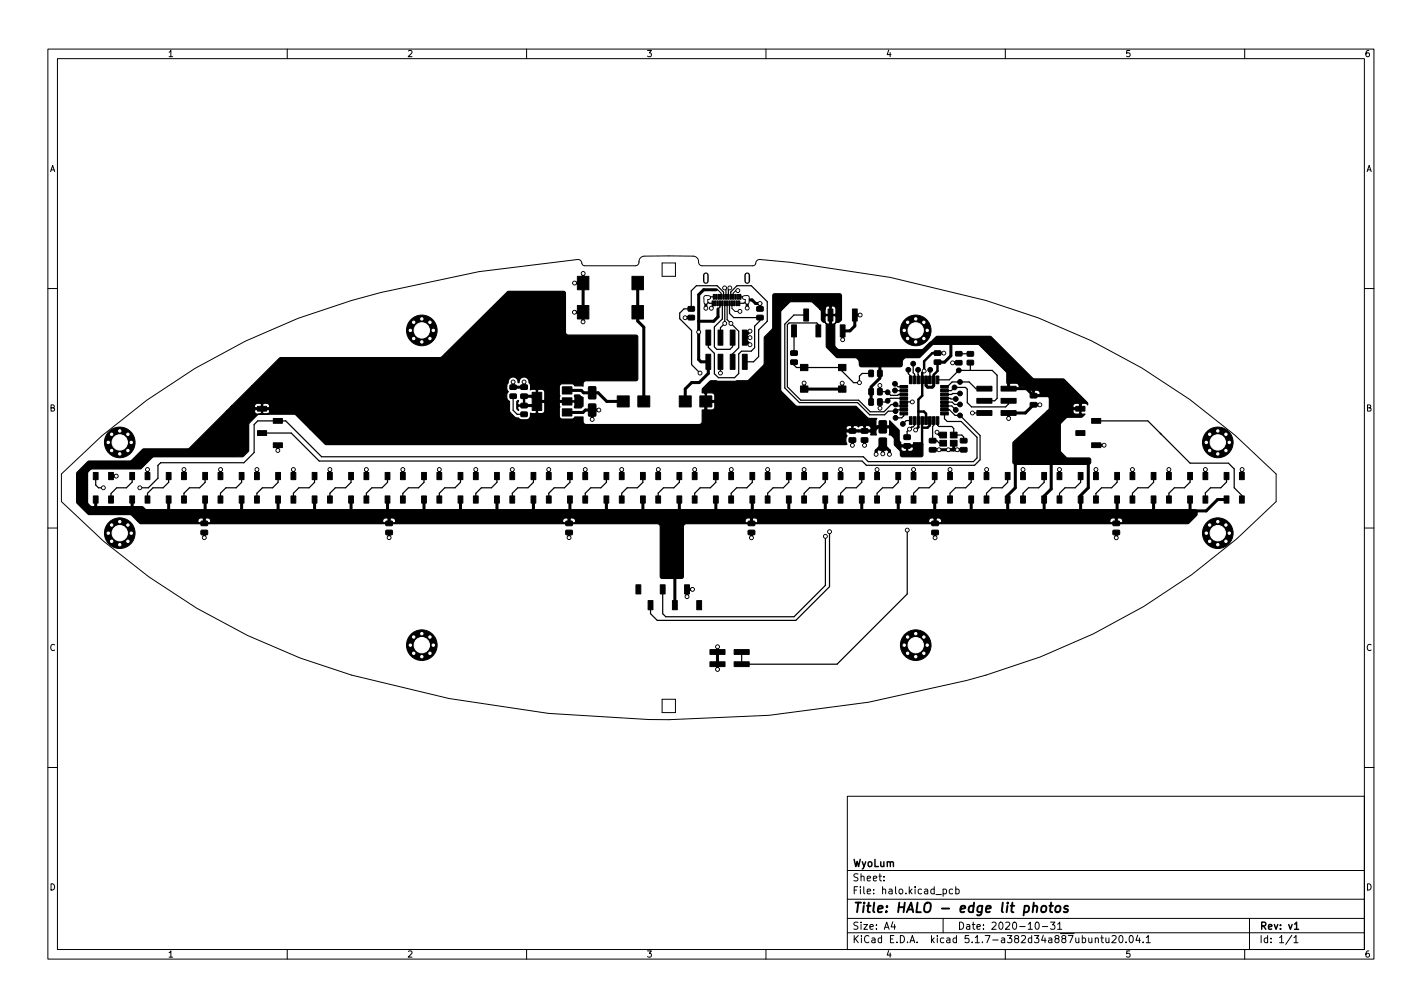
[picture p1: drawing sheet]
<svg xmlns="http://www.w3.org/2000/svg" width="297mm" height="210mm" viewBox="0 0 297 210" stroke-linecap="round" stroke-linejoin="round" font-family="sans-serif">
<defs><g id="words">
<text font-size="2.8" x="178" y="190.6">Title: HALO - edge lit photos</text>
<g font-size="2.1">
<text x="178" y="184">Sheet:</text>
<text x="178" y="181">WyoLum</text>
<text x="178" y="186.7">File: halo.kicad_pcb</text>
<text x="178" y="196.9">KiCad E.D.A. kicad 5.1.7-a382d34a887ubuntu20.04.1</text>
<text x="178" y="194.1">Size: A4</text>
<text x="200" y="194.1">Date: 2020-10-31</text>
<text x="263" y="194.1">Rev: v1</text>
<text x="263" y="196.9">Id: 1/1</text>
</g>
<g font-size="1.8">
<text x="35" y="11.9">1</text>
<text x="85" y="11.9">2</text>
<text x="135" y="11.9">3</text>
<text x="185" y="11.9">4</text>
<text x="235" y="11.9">5</text>
<text x="285" y="11.9">6</text>
<text x="10.3" y="35.9">A</text>
<text x="285.3" y="35.9">A</text>
<text x="10.3" y="85.9">B</text>
<text x="285.3" y="85.9">B</text>
<text x="10.3" y="135.9">C</text>
<text x="285.3" y="135.9">C</text>
<text x="10.3" y="185.9">D</text>
<text x="285.3" y="185.9">D</text>
<text x="35" y="199.9">1</text>
<text x="85" y="199.9">2</text>
<text x="135" y="199.9">3</text>
<text x="185" y="199.9">4</text>
<text x="235" y="199.9">5</text>
<text x="285" y="199.9">6</text>
</g>
</g></defs>
<g fill="none" stroke="#000" stroke-width=".21">
<path d="M10 10.2h277v190.1h-277zM12 12.2h273v186.1h-273zM60 10.2v2M110 10.2v2M160 10.2v2M210 10.2v2M260 10.2v2M138.3 54.9h2.8v2.8h-2.8zM10 60.2h2M149.6 60.5h.3l.7 .7v.8M152.9 63.3v1.1l.6 .6h1.1M154.1 60.7h-.4l-.6 .5v.8"/>
<path d="M285 60.2h2M10 110.2h2M285 110.2h2M138.3 146h2.8v2.8h-2.8zM139.7 150.3l21-.9 20.7-2.8 20.5-4.5a138 138 0 0 0 64.7-37.4v-5.7a137.6 137.6 0 0 0-60.6-36.3l-20-4.8-20.8-3.1-6.5-.6a1.13 1.13 0 0 0-1 1.1l-.5 .2h-10.5a.91 .91 0 0 1-.8-1.2l-.4-.6-.6-.2h-10.3a1.35 1.35 0 0 0-1.2 1.6l-.3 .3-.4 .1h-10.6a.91 .91 0 0 1-.7-1l-.7-.3-20.7 2.5-20.5 4.4a138.5 138.5 0 0 0-66.7 37.9v5.7a137.6 137.6 0 0 0 60.6 36.3l20.4 4.9 20.8 3.1 20.9 1.2 4.2 .1M10 160.2h2M177 166.3h108v32h-108zM285 160.2h2M60 198.3v2M110 198.3v2M160 198.3v2M177 194.8h108"/>
<path d="M177 191.8h108M177 187.8h108M177 181.8h108M184.6 183.8v.1M184.6 183v.1M186.5 192.5l-.4 1h1M186.9 193v1M197 191.8v3M197 185.7l.4-.1 .3 .3-.1 .7h-.6M199 185.7l-.4-.1-.3 .3 .1 .7h.6M199.6 185.7l.5-.1 .3 .3-.2 .7h-.6M199.6 185.1v1.5"/>
<path d="M210 198.3v2M216.4 192.7l.2-.2a.8 .8 0 0 1 .5 .8 .8 .8 0 0 1-.5 .7l-.2-.1-.2-.4zM217.7 193.5h1.2M219.4 192.5h1l-.5 .6 .4 .1v.7l-.2 .1-.7-.1M220.9 193l.5-.5v1.5M220.9 194h.9M228.8 196l.2-.2 .4 .1v.9M228.8 195.8v1M229.9 195.8h.6M230.1 195.3v1.3l.4 .2M231 195.8l.1 1h.3l.2-.1M231.6 195.8v1"/>
<path d="M232.3 195.5l.6-.2 .2 .5-.9 1h.9M233.9 195.4l.2-.1a.8 .8 0 0 1 .5 .8 .8 .8 0 0 1-.5 .7 1 1 0 0 1-.2-1.4zM235.2 196.7v.1M236.1 195.4l.1-.1a.8 .8 0 0 1 .5 .8 .8 .8 0 0 1-.5 .7 1 1 0 0 1-.1-1.4zM237.6 195.3l-.3 1h.9M238 195.8v1M238.8 196.7v.1M239.4 195.8l.5-.5v1.5M239.4 196.8h.9M260 198.3v2M261 191.8v6.5M269.9 195.3l-1.3 1.9"/>
<path d="M270.3 195.8l.4-.5v1.5M270.3 196.8h.8"/>
<circle cx="88.1" cy="69" r="1.72"/>
<circle cx="191.3" cy="69" r="1.72"/>
<circle cx="25" cy="92.4" r="1.72"/>
<circle cx="254.4" cy="92.4" r="1.72"/>
<circle cx="25" cy="111.3" r="1.72"/>
<circle cx="254.4" cy="111.3" r="1.72"/>
<circle cx="88.1" cy="134.7" r="1.72"/>
<circle cx="191.3" cy="134.7" r="1.72"/>
</g>
<path d="M270.4 193l.4-.5v1.5M270.4 194h.9" fill="none" stroke="#000" stroke-width=".3"/>
<path d="M215.8 189.3l.4-.2 .4 .1v1.3M217.7 189.3l.1-.1a.5 .5 0 0 1 .8 .3l-.1 .6-.2 .3a.5 .5 0 0 1-.8-.3zM219.2 189.1h.8M219.6 188.5l-.2 1.7v.2l.4 .1M220.6 189.3l.1-.1a.5 .5 0 0 1 .8 .3v.6l-.3 .3a.5 .5 0 0 1-.8-.3zM223.1 189.2a.49 .49 0 0 0-.8 .3l.1 .2 .6 .2 .1 .2-.3 .4-.6-.1" fill="none" stroke="#000" stroke-width=".4"/>
<g fill="#000" stroke="#000" stroke-width=".21">
<path d="M120.6 57.7h2.4v2.8h-2.4zM132 57.7h2.4v2.8h-2.4zM120.6 63.8h2.4v2.8h-2.4zM132 63.8h2.4v2.8h-2.4zM143.8 65.9l1.2-.1 .1 .9-1.3 .1zM143.8 64h1.2l.1 .9-1.3 .1zM147.5 68.9h1v3.2h-1zM147.5 74h1v3.1h-1zM148.7 62.8h.3v1h-.3zM149 61.5h.3v1h-.3zM149.2 62.8h.3v1h-.3zM149.5 61.5h.3v1h-.3z"/>
<path d="M149.7 62.8h.3v1h-.3zM150 61.5h.3v1h-.3zM150.2 62.8h.3v1h-.3zM150.5 61.5h.3v1h-.3zM150 68.9h1v3.2h-1zM150 74h1v3.1h-1zM150.7 62.8h.3v1h-.3zM151 61.5h.3v1h-.3zM151.2 62.8h.3v1h-.3zM151.5 61.5h.3v1h-.3zM151.7 62.8h.3v1h-.3zM152 61.5h.3v1h-.3z"/>
<path d="M152.2 62.8h.3v1h-.3zM152.5 61.5h.3v1h-.3zM152.7 62.8h.3v1h-.3zM153 61.5h.3v1h-.3zM152.5 68.9h1v3.2h-1zM152.5 74h1v3.1h-1zM153.2 62.8h.3v1h-.3zM153.5 61.5h.3v1h-.3zM153.7 62.8h.3v1h-.3zM154 61.5h.3v1h-.3zM154.2 62.8h.3v1h-.3zM154.5 61.5h.3v1h-.3z"/>
<path d="M155.1 68.9h1v3.2h-1zM155.1 74h1v3.1h-1zM158.1 64h1.2l.1 .9-1.2 .1zM158.1 65.9l1.2-.1 .1 .9-1.2 .1zM165.4 67.8h1v2.5h-1zM165.2 75.2l1.3-.1 .1 .2v.7l-.2 .1h-1.1l-.2-.2zM165.2 73.3l1.3-.1 .1 .2v.7l-.2 .1h-1.1l-.2-.2zM167.9 64.5h1v2.5h-1zM167.2 76.1h1.6v1.3h-1.6zM170.4 67.8h1v2.5h-1zM173 64.5h1v2.5h-1zM175.5 67.8h1v2.5h-1z"/>
<path d="M175.2 76.1h1.5v1.3h-1.5zM178.1 64.5h1v2.5h-1zM181.5 77.3l.9 .1v1.2h-.9zM183.4 77.3l.9 .1-.1 1.2h-.9zM195.2 73.3l1.2-.1 .2 .2-.1 .7-.2 .1h-1.1l-.1-.2zM195.2 75.2l1.2-.1 .2 .2-.1 .7-.2 .1h-1.1l-.1-.2zM199.7 75.3h1.2v.8l-1.2 .1zM199.7 73.4h1.2v.8l-1.2 .1zM202.1 73.4h1.2v.9l-1.2 .1zM202.1 75.3l1.2-.1v.9l-1.2 .1zM53.8 89.9h1.9v1h-1.9zM53.8 84.8h1.9v1h-1.9z"/>
<path d="M57.1 92.5h1.9v1h-1.9zM57.1 87.4h1.9v1h-1.9zM106.6 80.4h1.2v.8l-1.2 .1zM106.6 82.3h1.2v.8l-1.2 .1zM108.8 86.1l1.3-.1v.9l-1.2 .1zM108.8 84.2h1.3v.9l-1.2 .1zM108.8 80.4h1.3l.1 .2v.6l-.2 .1h-1.1l-.1-.2zM108.8 82.3h1.3l.1 .2v.6l-.2 .1h-1.1l-.1-.2zM111.2 81.9h2v3.8h-2zM117.5 83.1h2v1.5h-2zM117.5 80.8h2v1.5h-2zM117.5 85.4h2v1.5h-2z"/>
<path d="M123 84.4l1.2-.1 .3 .1v2.3l-.1 .2h-1.3l-.2-.1zM123 80.8l1.2-.1 .3 .1v2.3l-.1 .2h-1.3l-.2-.1zM128.9 82.7h2.5v2.3h-2.5zM133.2 82.7h2.5v2.3h-2.5zM141.9 82.7h2.5v2.3h-2.5zM146.2 82.7h2.5v2.3h-2.5zM167.2 80.6h1.6v1.3h-1.6zM175.2 80.6h1.5v1.3h-1.5zM177.4 91.4h1.2l.2 .2-.1 .6-.1 .2-1.1-.1-.2-.1zM177.4 89.5h1.2l.2 .2-.1 .6-.1 .2-1.1-.1-.2-.1zM179.9 91.4h1.3l.1 .2v.6l-.2 .2-1.1-.1-.1-.1zM179.9 89.5h1.3l.1 .2v.6l-.2 .2-1.1-.1-.1-.1z"/>
<path d="M181.5 81.2h.9v1.2h-.9zM181.5 83.3l.9 .1v1.2l-.9-.1zM183.4 81.2h.9l-.1 1.2h-.9zM183.4 83.3l.9 .1-.1 1.2-.9-.1zM183.7 91.5l1.3-.1 .2 .2v2.2l-.1 .2h-1.3l-.2-.1zM183.7 87.9l1.3-.1 .2 .2v2.2l-.1 .2h-1.3l-.2-.1zM188 80.5h1.6v.5h-1.6zM188 81.3h1.6v.5h-1.6zM188 82.1h1.6v.5h-1.6zM188 82.9h1.6v.5h-1.6zM188 83.7h1.6v.5h-1.6zM188 84.5h1.6v.5h-1.6z"/>
<path d="M188 85.3h1.6v.5h-1.6zM188 86.1h1.6v.5h-1.6zM188.9 90.8h1.2v.9l-1.2 .1zM188.9 92.7l1.2-.1v.9l-1.2 .1zM190 87h.5v1.6h-.5zM190 78.5h.5v1.6h-.5zM190.8 87h.5v1.6h-.5zM190.8 78.5h.5v1.6h-.5zM191.6 87h.5v1.6h-.5zM191.6 78.5h.5v1.6h-.5zM192.4 87h.5v1.6h-.5zM192.4 78.5h.5v1.6h-.5z"/>
<path d="M193.2 87h.5v1.6h-.5zM193.2 78.5h.5v1.6h-.5zM194 87h.5v1.6h-.5zM194 78.5h.5v1.6h-.5zM194.8 87h.5v1.6h-.5zM194.8 78.5h.5v1.6h-.5zM194.2 93.5l1.2-.1 .1 .2v.7l-.2 .1h-1.1l-.1-.2zM194.2 91.6l1.2-.1 .1 .2v.7l-.2 .1h-1.1l-.1-.2zM195.6 87h.5v1.6h-.5zM195.6 78.5h.5v1.6h-.5zM196.3 91.9h1.4v1.2h-1.4zM196.3 90.2h1.4v1.2h-1.4z"/>
<path d="M196.5 86.1h1.6v.5h-1.6zM196.5 85.3h1.6v.5h-1.6zM196.5 84.5h1.6v.5h-1.6zM196.5 83.7h1.6v.5h-1.6zM196.5 82.9h1.6v.5h-1.6zM196.5 82.1h1.6v.5h-1.6zM196.5 81.3h1.6v.5h-1.6zM196.5 80.5h1.6v.5h-1.6zM198.5 91.9h1.4v1.2h-1.4zM198.5 90.2h1.4v1.2h-1.4zM200.6 91.6l1.3-.1 .1 .2v.7l-.2 .1h-1.1l-.1-.2zM200.6 93.5l1.3-.1 .1 .2v.7l-.2 .1h-1.1l-.1-.2z"/>
<path d="M204.1 80.6h3.1v1h-3.1zM204.1 83.2h3.1v1h-3.1zM204.1 85.7h3.1v1h-3.1zM209.1 80.6h3.2v1h-3.2zM209.1 83.2h3.2v1h-3.2zM209.1 85.7h3.2v1h-3.2zM215.2 82.2l1.3-.1 .1 .2v.7l-.2 .1h-1.1l-.1-.2zM215.2 84.1l1.3-.1 .1 .2v.7l-.2 .1h-1.1l-.1-.2zM224.7 89.9h1.9v1h-1.9zM224.7 84.8h1.9v1h-1.9zM228 92.5h1.9v1h-1.9zM228 87.4h1.9v1h-1.9z"/>
<path d="M19.5 103.5h1v1.5h-1zM19.5 98.6h1v1.5h-1zM22.7 103.5h1v1.5h-1zM22.7 98.6h1v1.5h-1zM27.1 103.5h1v1.5h-1zM27.1 98.6h1v1.5h-1zM30.3 103.5h1v1.5h-1zM30.3 98.6h1v1.5h-1zM34.7 103.5h1v1.5h-1zM34.7 98.6h1v1.5h-1zM37.9 103.5h1v1.5h-1zM37.9 98.6h1v1.5h-1z"/>
<path d="M42 108.9l1.3-.1 .1 .2v.6l-.2 .2h-1.1l-.2-.2zM42 110.8l1.3-.1 .1 .2v.6l-.2 .2h-1.1l-.2-.2zM42.3 103.5h1v1.5h-1zM42.3 98.6h1v1.5h-1zM45.6 103.5h1v1.5h-1zM45.6 98.6h1v1.5h-1zM50 103.5h1v1.5h-1zM50 98.6h1v1.5h-1zM53.2 103.5h1v1.5h-1zM53.2 98.6h1v1.5h-1zM57.6 103.5h1v1.5h-1zM57.6 98.6h1v1.5h-1z"/>
<path d="M60.8 103.5h1v1.5h-1zM60.8 98.6h1v1.5h-1zM65.2 103.5h1v1.5h-1zM65.2 98.6h1v1.5h-1zM68.4 103.5h1v1.5h-1zM68.4 98.6h1v1.5h-1zM72.8 103.5h1v1.5h-1zM72.8 98.6h1v1.5h-1zM76 103.5h1v1.5h-1zM76 98.6h1v1.5h-1zM80.4 103.5h1v1.5h-1zM80.4 98.6h1v1.5h-1z"/>
<path d="M80.6 108.9l1.3-.1 .1 .2v.6l-.2 .2h-1.1l-.1-.2zM80.6 110.8l1.3-.1 .1 .2v.6l-.2 .2h-1.1l-.1-.2zM83.7 103.5h1v1.5h-1zM83.7 98.6h1v1.5h-1zM88.1 103.5h1v1.5h-1zM88.1 98.6h1v1.5h-1zM91.3 103.5h1v1.5h-1zM91.3 98.6h1v1.5h-1zM95.7 103.5h1v1.5h-1zM95.7 98.6h1v1.5h-1zM98.9 103.5h1v1.5h-1zM98.9 98.6h1v1.5h-1z"/>
<path d="M103.3 103.5h1v1.5h-1zM103.3 98.6h1v1.5h-1zM106.5 103.5h1v1.5h-1zM106.5 98.6h1v1.5h-1zM110.9 103.5h1v1.5h-1zM110.9 98.6h1v1.5h-1zM114.1 103.5h1v1.5h-1zM114.1 98.6h1v1.5h-1zM118.2 108.9l1.3-.1 .1 .2v.6l-.2 .2h-1.1l-.2-.2zM118.2 110.8l1.3-.1 .1 .2v.6l-.2 .2h-1.1l-.2-.2zM118.5 103.5h1v1.5h-1zM118.5 98.6h1v1.5h-1z"/>
<path d="M121.8 103.5h1v1.5h-1zM121.8 98.6h1v1.5h-1zM126.2 103.5h1v1.5h-1zM126.2 98.6h1v1.5h-1zM129.4 103.5h1v1.5h-1zM129.4 98.6h1v1.5h-1zM133.8 103.5h1v1.5h-1zM133.8 98.6h1v1.5h-1zM137 103.5h1v1.5h-1zM137 98.6h1v1.5h-1zM141.4 103.5h1v1.5h-1zM141.4 98.6h1v1.5h-1z"/>
<path d="M144.6 103.5h1v1.5h-1zM144.6 98.6h1v1.5h-1zM149 103.5h1v1.5h-1zM149 98.6h1v1.5h-1zM152.2 103.5h1v1.5h-1zM152.2 98.6h1v1.5h-1zM156.3 108.9l1.3-.1 .1 .2v.6l-.2 .2h-1.1l-.2-.2zM156.3 110.8l1.3-.1 .1 .2v.6l-.2 .2h-1.1l-.2-.2zM156.6 103.5h1v1.5h-1zM156.6 98.6h1v1.5h-1zM159.9 103.5h1v1.5h-1zM159.9 98.6h1v1.5h-1z"/>
<path d="M164.3 103.5h1v1.5h-1zM164.3 98.6h1v1.5h-1zM167.5 103.5h1v1.5h-1zM167.5 98.6h1v1.5h-1zM171.9 103.5h1v1.5h-1zM171.9 98.6h1v1.5h-1zM175.1 103.5h1v1.5h-1zM175.1 98.6h1v1.5h-1zM179.5 103.5h1v1.5h-1zM179.5 98.6h1v1.5h-1zM182.7 103.5h1v1.5h-1zM182.7 98.6h1v1.5h-1z"/>
<path d="M187.1 103.5h1v1.5h-1zM187.1 98.6h1v1.5h-1zM190.3 103.5h1v1.5h-1zM190.3 98.6h1v1.5h-1zM194.7 103.5h1v1.5h-1zM194.7 98.6h1v1.5h-1zM194.7 108.9l1.2-.1 .1 .2v.6l-.2 .2h-1.1l-.1-.2zM194.7 110.8l1.2-.1 .1 .2v.6l-.2 .2h-1.1l-.1-.2zM198 103.5h1v1.5h-1zM198 98.6h1v1.5h-1zM202.4 103.5h1v1.5h-1zM202.4 98.6h1v1.5h-1z"/>
<path d="M205.6 103.5h1v1.5h-1zM205.6 98.6h1v1.5h-1zM210 103.5h1v1.5h-1zM210 98.6h1v1.5h-1zM213.2 103.5h1v1.5h-1zM213.2 98.6h1v1.5h-1zM217.6 103.5h1v1.5h-1zM217.6 98.6h1v1.5h-1zM220.8 103.5h1v1.5h-1zM220.8 98.6h1v1.5h-1zM225.2 103.5h1v1.5h-1zM225.2 98.6h1v1.5h-1z"/>
<path d="M228.4 103.5h1v1.5h-1zM228.4 98.6h1v1.5h-1zM232.5 108.9l1.3-.1 .1 .2v.6l-.2 .2h-1.1l-.2-.2zM232.5 110.8l1.3-.1 .1 .2v.6l-.2 .2h-1.1l-.2-.2zM232.8 103.5h1v1.5h-1zM232.8 98.6h1v1.5h-1zM236.1 103.5h1v1.5h-1zM236.1 98.6h1v1.5h-1zM240.5 103.5h1v1.5h-1zM240.5 98.6h1v1.5h-1zM243.7 103.5h1v1.5h-1zM243.7 98.6h1v1.5h-1z"/>
<path d="M248.1 103.5h1v1.5h-1zM248.1 98.6h1v1.5h-1zM251.3 103.5h1v1.5h-1zM251.3 98.6h1v1.5h-1zM255.7 103.5h1v1.5h-1zM255.7 98.6h1v1.5h-1zM258.9 103.5h1v1.5h-1zM258.9 98.6h1v1.5h-1zM132.8 122.1h1.1v1.9h-1.1zM135.4 125.4h1v1.9h-1zM137.9 122.1h1v1.9h-1zM140.5 125.4h1v1.9h-1z"/>
<path d="M143 122.1h1v1.9h-1zM145.5 125.4h1.1v1.9h-1.1zM148.3 135.6h3.2v1h-3.2zM148.3 138.2h3.2v1h-3.2zM153.3 135.6h3.2v1h-3.2zM153.3 138.2h3.2v1h-3.2z"/>
<circle cx="120" cy="59.1" r=".4"/>
<circle cx="121.8" cy="57.1" r=".4"/>
<circle cx="85.7" cy="69" r=".4"/>
<circle cx="86.4" cy="67.3" r=".4"/>
<circle cx="86.4" cy="70.7" r=".4"/>
<circle cx="88.1" cy="69" r="3.2"/>
<circle cx="88.1" cy="71.4" r=".4"/>
<circle cx="88.1" cy="66.6" r=".4"/>
<circle cx="89.8" cy="67.3" r=".4"/>
<circle cx="89.8" cy="70.7" r=".4"/>
<circle cx="90.5" cy="69" r=".4"/>
<circle cx="107.2" cy="79.8" r=".4"/>
<circle cx="109.5" cy="79.8" r=".4"/>
<circle cx="120" cy="65.2" r=".4"/>
<circle cx="121.8" cy="67.2" r=".4"/>
<circle cx="143.1" cy="66.3" r=".4"/>
<circle cx="145.9" cy="69.3" r=".4"/>
<circle cx="146.2" cy="77.9" r=".4"/>
<circle cx="147.4" cy="64.4" r=".4"/>
<circle cx="148.6" cy="64.4" r=".4"/>
<circle cx="150.5" cy="77.9" r=".4"/>
<circle cx="151.4" cy="60.1" r=".4"/>
<circle cx="151.4" cy="67.5" r=".4"/>
<circle cx="152.5" cy="60.1" r=".4"/>
<circle cx="152.7" cy="67.5" r=".4"/>
<circle cx="154.1" cy="60.7" r=".4"/>
<circle cx="154.6" cy="65" r=".4"/>
<circle cx="156.1" cy="64.3" r=".4"/>
<circle cx="156.7" cy="70.5" r=".4"/>
<circle cx="156.7" cy="69.1" r=".4"/>
<circle cx="156.7" cy="72" r=".4"/>
<circle cx="158.7" cy="63.4" r=".4"/>
<circle cx="168" cy="80" r=".4"/>
<circle cx="176" cy="70.9" r=".4"/>
<circle cx="179.5" cy="79.9" r=".4"/>
<circle cx="179.7" cy="65.8" r=".4"/>
<circle cx="188.9" cy="69" r=".4"/>
<circle cx="189.6" cy="67.3" r=".4"/>
<circle cx="189.6" cy="70.7" r=".4"/>
<circle cx="189.7" cy="77.2" r=".5"/>
<circle cx="190.8" cy="75.9" r=".5"/>
<circle cx="191.3" cy="69" r="3.2"/>
<circle cx="191.3" cy="71.4" r=".4"/>
<circle cx="191.3" cy="66.6" r=".4"/>
<circle cx="191.8" cy="77.2" r=".5"/>
<circle cx="193" cy="67.3" r=".4"/>
<circle cx="193" cy="70.7" r=".4"/>
<circle cx="193" cy="77.5" r=".4"/>
<circle cx="193.7" cy="69" r=".4"/>
<circle cx="194.3" cy="77.2" r=".5"/>
<circle cx="197.2" cy="73.7" r=".4"/>
<circle cx="199" cy="75.8" r=".4"/>
<circle cx="200.3" cy="77.3" r=".5"/>
<circle cx="200.5" cy="79.8" r=".5"/>
<circle cx="22.6" cy="92.4" r=".4"/>
<circle cx="23.3" cy="90.7" r=".4"/>
<circle cx="23.3" cy="94.1" r=".4"/>
<circle cx="24.3" cy="99.4" r=".4"/>
<circle cx="25" cy="94.8" r=".4"/>
<circle cx="25" cy="92.4" r="3.2"/>
<circle cx="25" cy="90" r=".4"/>
<circle cx="26.7" cy="90.7" r=".4"/>
<circle cx="26.7" cy="94.1" r=".4"/>
<circle cx="27.4" cy="92.4" r=".4"/>
<circle cx="30.8" cy="98" r=".4"/>
<circle cx="38.4" cy="98" r=".4"/>
<circle cx="46.1" cy="98" r=".4"/>
<circle cx="53.7" cy="98" r=".4"/>
<circle cx="58" cy="94.1" r=".4"/>
<circle cx="61.3" cy="98" r=".4"/>
<circle cx="68.9" cy="98" r=".4"/>
<circle cx="76.5" cy="98" r=".4"/>
<circle cx="84.2" cy="98" r=".4"/>
<circle cx="91.8" cy="98" r=".4"/>
<circle cx="99.4" cy="98" r=".4"/>
<circle cx="107" cy="98" r=".4"/>
<circle cx="114.6" cy="98" r=".4"/>
<circle cx="122.3" cy="98" r=".4"/>
<circle cx="123.7" cy="87.6" r=".4"/>
<circle cx="125.1" cy="85.6" r=".4"/>
<circle cx="129.9" cy="98" r=".4"/>
<circle cx="137.5" cy="98" r=".4"/>
<circle cx="145.1" cy="98" r=".4"/>
<circle cx="152.8" cy="98" r=".4"/>
<circle cx="160.4" cy="98" r=".4"/>
<circle cx="168" cy="98" r=".4"/>
<circle cx="175.6" cy="98" r=".4"/>
<circle cx="175.9" cy="80" r=".4"/>
<circle cx="178.1" cy="93" r=".4"/>
<circle cx="180.6" cy="93" r=".4"/>
<circle cx="183" cy="94.9" r=".4"/>
<circle cx="183.2" cy="98" r=".4"/>
<circle cx="183.8" cy="80.5" r=".4"/>
<circle cx="183.8" cy="85.2" r=".4"/>
<circle cx="184.4" cy="94.8" r=".4"/>
<circle cx="185.4" cy="83.7" r=".5"/>
<circle cx="185.4" cy="81.9" r=".5"/>
<circle cx="185.8" cy="94.9" r=".4"/>
<circle cx="186.9" cy="81.5" r=".5"/>
<circle cx="186.9" cy="80.1" r=".5"/>
<circle cx="187.1" cy="84.4" r=".5"/>
<circle cx="187.1" cy="85.8" r=".5"/>
<circle cx="187.1" cy="87.2" r=".5"/>
<circle cx="188.6" cy="88.5" r=".5"/>
<circle cx="190" cy="89.6" r=".4"/>
<circle cx="190.6" cy="83.9" r=".4"/>
<circle cx="190.8" cy="98" r=".4"/>
<circle cx="191.3" cy="89.8" r=".4"/>
<circle cx="195.7" cy="90.2" r=".4"/>
<circle cx="196.1" cy="93.9" r=".4"/>
<circle cx="198.1" cy="93.9" r=".4"/>
<circle cx="198.5" cy="98" r=".4"/>
<circle cx="199.4" cy="80.9" r=".5"/>
<circle cx="199.6" cy="83.3" r=".5"/>
<circle cx="199.6" cy="85.6" r=".5"/>
<circle cx="200" cy="93.9" r=".4"/>
<circle cx="200.5" cy="86.7" r=".5"/>
<circle cx="200.5" cy="84.4" r=".5"/>
<circle cx="200.5" cy="82.2" r=".5"/>
<circle cx="203.1" cy="86.2" r=".4"/>
<circle cx="206.1" cy="98" r=".4"/>
<circle cx="210.7" cy="87.4" r=".4"/>
<circle cx="213.7" cy="98" r=".4"/>
<circle cx="217.2" cy="84.5" r=".4"/>
<circle cx="221.3" cy="98" r=".4"/>
<circle cx="228.9" cy="98" r=".4"/>
<circle cx="230.6" cy="93" r=".4"/>
<circle cx="236.6" cy="98" r=".4"/>
<circle cx="244.2" cy="98" r=".4"/>
<circle cx="251.8" cy="98" r=".4"/>
<circle cx="252" cy="92.4" r=".4"/>
<circle cx="252.7" cy="90.7" r=".4"/>
<circle cx="252.7" cy="94.1" r=".4"/>
<circle cx="254.4" cy="92.4" r="3.2"/>
<circle cx="254.4" cy="94.8" r=".4"/>
<circle cx="254.4" cy="90" r=".4"/>
<circle cx="256.1" cy="90.7" r=".4"/>
<circle cx="256.1" cy="94.1" r=".4"/>
<circle cx="256.8" cy="92.4" r=".4"/>
<circle cx="259.5" cy="98" r=".4"/>
<circle cx="21.6" cy="101.8" r=".4"/>
<circle cx="22.6" cy="111.3" r=".4"/>
<circle cx="23.3" cy="113" r=".4"/>
<circle cx="23.3" cy="109.6" r=".4"/>
<circle cx="25" cy="108.9" r=".4"/>
<circle cx="25" cy="111.3" r="3.2"/>
<circle cx="25" cy="113.7" r=".4"/>
<circle cx="26.7" cy="113" r=".4"/>
<circle cx="26.7" cy="109.6" r=".4"/>
<circle cx="27.4" cy="111.3" r=".4"/>
<circle cx="29.2" cy="101.8" r=".4"/>
<circle cx="42.7" cy="112.3" r=".4"/>
<circle cx="81.3" cy="112.3" r=".4"/>
<circle cx="118.9" cy="112.3" r=".4"/>
<circle cx="157" cy="112.3" r=".4"/>
<circle cx="172.4" cy="112" r=".4"/>
<circle cx="173.3" cy="111" r=".4"/>
<circle cx="189.5" cy="110.7" r=".4"/>
<circle cx="195.3" cy="112.3" r=".4"/>
<circle cx="233.2" cy="112.3" r=".4"/>
<circle cx="252" cy="111.3" r=".4"/>
<circle cx="252.7" cy="113" r=".4"/>
<circle cx="252.7" cy="109.6" r=".4"/>
<circle cx="254.4" cy="111.3" r="3.2"/>
<circle cx="254.4" cy="108.9" r=".4"/>
<circle cx="254.4" cy="113.7" r=".4"/>
<circle cx="256.1" cy="113" r=".4"/>
<circle cx="256.1" cy="109.6" r=".4"/>
<circle cx="256.8" cy="111.3" r=".4"/>
<circle cx="85.7" cy="134.7" r=".4"/>
<circle cx="86.4" cy="136.4" r=".4"/>
<circle cx="86.4" cy="133" r=".4"/>
<circle cx="88.1" cy="134.7" r="3.2"/>
<circle cx="88.1" cy="132.3" r=".4"/>
<circle cx="88.1" cy="137.1" r=".4"/>
<circle cx="89.8" cy="136.4" r=".4"/>
<circle cx="89.8" cy="133" r=".4"/>
<circle cx="90.5" cy="134.7" r=".4"/>
<circle cx="143.5" cy="124.6" r=".4"/>
<circle cx="144.7" cy="123.1" r=".4"/>
<circle cx="149.9" cy="139.8" r=".4"/>
<circle cx="149.9" cy="135" r=".4"/>
<circle cx="188.9" cy="134.7" r=".4"/>
<circle cx="189.6" cy="136.4" r=".4"/>
<circle cx="189.6" cy="133" r=".4"/>
<circle cx="191.3" cy="134.7" r="3.2"/>
<circle cx="191.3" cy="132.3" r=".4"/>
<circle cx="191.3" cy="137.1" r=".4"/>
<circle cx="193" cy="136.4" r=".4"/>
<circle cx="193" cy="133" r=".4"/>
<circle cx="193.7" cy="134.7" r=".4"/>
</g>
<path d="M148 62.1h-.6v1M155.5 62.1h.6v1" fill="none" stroke="#000" stroke-width="1"/>
<path d="M147.4 57.5v1.2M156.1 57.5v1.2" fill="none" stroke="#000" stroke-width="1.2"/>
<g fill="none" stroke="#000" stroke-width=".63">
<path d="M120 59.1h.1M120 59.1h1.8M121.8 57.1v10.1M121.8 57.1h.1M133.2 59.1v7.9l1.3 1.3v15.5M107.2 79.8v1h2.3M109.5 79.8v1M120 65.2h.1M120 65.2h1.8M144.4 66.3h-1.3M147.4 62.6v1.8M149.6 60.5h-2.6l-1.1 1v13.6l.5 .4h1.6v2.5l-2 1.9h-1.5l-1.4 1.3v2.6"/>
<path d="M150 64.5v1.7l-.9 .9h-3.2M155.6 70.5h1.1M156.1 64.3v-1.7h1l.7 .8h.9v1.1M156.1 64.3h.1M156.7 70.5h.1M156.7 69.1l-1.1 1.1v.7l1.1 1.1M168 80v1.2h7.9v-1.2M173.5 65.8v6.6l1.4 1.4h17.7l2.1-2.2h9.8l6.2 6.3v3.2h3.7l1.5 1.5M179.7 65.8h-1.1v2.3l-1.1 1h-1.5v1.8M179.7 65.8h.1M183.8 73.8v5.2l-1.8 1.8v3.1M183.8 73.8h.1"/>
<path d="M193.4 79.3v1.2l.4 .3h.9l.3-.3v-1.2M193.4 79.3h.1M198.6 71.6v2.7l-1.3 1.3h-1.5M200.3 75.7l-1.3 .1M23.2 99.4h1.1M30.8 98v1.4M30.8 98h.1M38.4 98v1.4M38.4 98h.1M46.1 98l-.1 1.4M53.7 98v1.4M53.7 98h.1"/>
<path d="M58 94v.1M58 93v1M61.3 98v1.4M61.3 98h.1M68.9 98v1.4M68.9 98h.1M76.5 98v1.4M76.5 98h.1M84.1 98v1.4M84.2 98h-.1M91.8 98v1.4M91.8 98h.1"/>
<path d="M99.4 98v1.4M99.4 98h.1M107 98v1.4M107 98h.1M109.5 80.8h.1M109.5 82.7h1.6l1.1 1.1M112.2 83.8h6.3M112.2 83.8l-.9 .9h-1.8M112.3 89.1h.1M114.6 98v1.4M114.6 98h.1M118.5 81.5h2.9l.5 .5h3l1.8 1.8h3.5"/>
<path d="M122.2 98v1.4M122.3 98h-.1M123.7 85.6v2M125.1 85.6h.1M125.1 85.6h-2.8l-.5 .5h-3.3M129.9 98v1.4M129.9 98h.1M137.5 98v1.4M145.1 98v1.4M145.1 98h.1M152.8 98l-.1 1.4M160.3 98v1.4"/>
<path d="M160.4 98h-.1M168 98v1.4M168 98h.1M175.6 98v1.4M175.6 98h.1M175.9 80h.1M178.1 91.9v1.1M180.6 91.9v1.1M183.2 98v1.4M183.2 98h.1M184.4 92.7v2.1M184.4 92.7l1.4 1.4v.8"/>
<path d="M184.4 92.7l-1.4 1.4v.8M190.7 93.1h-2.7l-.8-.8v-2.2l-1-1h-2.8l-.9 .9h-14.6l-6.2-6.2h-14.3v5l-.3 .3h-43.6l-3.8-3.8h-47.1l-1.8 1.8v6l-2 2h-19.7l-1.6 1.7h-9.1l-1.3 1.2v7l1.7 1.7h233.2l2.3-2.4h1.9M190.8 98v1.4M190.8 98h.1M194.8 93.9h6.5M195.7 90.2l.6 .6h.7M198.4 98v1.4M198.5 98h-.1M199.2 93.9h.1M199.2 92.5v1.4M206.1 98v1.4M213.7 98v1.4"/>
<path d="M213.7 98h.1M215.8 82.6h8.7l1.2 1.2v1.5h-3.3l-2.8 2.8v14l-1.5 1.5v3.1M217.2 84.5h-1.3l-1.7 1.7h-3.5v1.2M221.3 98v1.4M221.3 98h.1M228.9 98v1.4M228.9 98h.1M229 93h1.6M236.5 98v1.4M236.6 98h-.1M244.2 98v1.4M244.2 98h.1"/>
<path d="M251.8 98v1.4M251.8 98h.1M259.5 98l-.1 1.4M20 104.3v2.2l-.2 .2M27.6 104.3v2.4M35.2 104.3v2.4M42.7 111.2v1.1M42.9 104.3l-.2 5M50.5 106.7h.1M50.5 104.3v2.4M58.1 106.7h.1M58.1 104.3v2.4"/>
<path d="M65.7 106.7h.1M65.7 104.3v2.4M73.3 104.3v2.4M73.3 106.7h.1M81 104.3v2.3l.3 .4v2.3M81.3 111.2v1.1M88.6 104.3v2.4M96.2 104.3v2.4M103.8 104.3v2.4M111.4 104.3l.1 2.4M118.9 111.2v1.1M119.1 104.3l-.2 5"/>
<path d="M126.7 106.7h.1M126.7 104.3v2.4M134.3 106.7h.1M134.3 104.3v2.4M139.7 106.7v5.8l1.3 1.3v12.6M141.9 104.3v2.4M149.5 104.3l.1 2.4M157 111.2v1.1M157.2 104.3l-.2 5M164.8 104.3v2.4M172.4 104.3v2.4M180 104.3v2.4"/>
<path d="M187.6 104.3l.1 2.4M195.3 104.3v5M195.3 111.2v1.1M202.9 104.3v2.4M210.4 106.7l.1-3.3 1.6-1.6v-5h15.2v5l-1.6 1.6 .1 3.3M218.1 106.7h.1M233.2 111.2v1.1M233.4 104.3l-.2 5M241 104.3l-.1 2.4M248.6 104.3v2.4M144.7 123.1h-1.2v1.5M149.9 135.1v4.7"/>
<path d="M149.9 139.8h.1M149.9 135v.1"/>
</g>
<circle cx="158.7" cy="63.4" r=".32" fill="#000"/>
<g fill="none" stroke="#000" stroke-width=".25">
<path d="M147.4 64.4h.1M147.4 62.6l.7 .7h.8v.8l-.3 .3M149.1 62h-1.2l-.2 .1M150.4 63.3v.8l-.4 .4M150.5 75.5v2.4M150.9 63.3v3.3l-1.7 1.7v4.1l.5 .5h2.8l.5-.5v-1.9M151.1 62v-1l-1.3-1.3h-4.3l-1.1 1v3.8h-1.5l-.9 .9v1.1l2.5 2.5v7.1l1.7 1.8M151.4 60.1l.2 .3v1.6M151.4 63.3v4.2l-.9 .9v2.1M151.9 63.3v3.4l2.4 2.5v3.4l-1.3 1.3v1.6M152.4 63.3v2.1l.9 .9h5.4v.7l-1.1 1.1v4.5l-.7 .7h-2l-.6 .6v4.1l-.9 .9h-3.3l-.9-.9v-4.2l-1.2-1.3v-2M152.5 60.1l-.4 .3v1.6"/>
<path d="M152.6 62v-1l1.3-1.3h3l3.4 3.3v4.1l-1.8 1.8v5.6l-1.1 1h-1.8M154.6 62h1l.2 .1M156.1 62.6l-.7 .7h-1M165.9 75.6v.6l.5 .5h9.5v.8l2.4 2.4h1.2M165.9 69.1v4.6M168.4 65.8h-2.6l-1.9 1.9v13.3l3.1 3.1h12.1l2.6 2.5h3.1l.7-.8h1.6l.3-.2h1.4M170.9 69.1v-1.3l-.3-.4h-5.8l-.3 .4v13l2.8 2.8h12.1l2.4 2.4h2.9l1.5-1.6h.9l.3 .4h1.4M179.5 79.9h.1M182 78h-1.9l-.6 .5v1.4M189.7 77.2v.8l.5 .5v.8M190.8 75.9v1.9l.2 .3v1.2M191.8 77.2v2.1"/>
<path d="M194.3 77.2l-.1 2.1M195.8 79.3h2.5l2-2h7l1 1.1v4.8l-.5 .5h-2.2M200.3 73.9h2.4M202.7 75.7v1.6M20 99.4v1.9l.6 .5h1M27.6 99.4v1.3l-1.2 1.1h-2l-1.2 1.2v1.3M27.9 99.7l-.3 .2M35.2 99.4v1.3l-1.1 1.1h-2.1l-1.2 1.2v1.3M42.9 99.4v1.3l-1.2 1.1h-2.1l-1.2 1.2v1.3M50.5 99.4v1.3l-1.2 1.1h-2.1l-1.2 1.2v1.3M58.1 99.4v1.3l-1.2 1.1h-2.1l-1.1 1.2v1.3M65.7 99.4v1.3l-1.1 1.1h-2.2l-1.1 1.2v1.3"/>
<path d="M73.3 99.4v1.3l-1.1 1.1h-2.1l-1.2 1.2v1.3M81 99.4v1.3l-1.2 1.1h-2.1l-1.2 1.2v1.3M88.6 99.4v1.3l-1.2 1.1h-2.1l-1.2 1.2v1.3M96.2 99.4v1.3l-1.2 1.1h-2.1l-1.1 1.2v1.3M103.8 99.4v1.3l-1.1 1.1h-2.1l-1.2 1.2v1.3M107.2 82.7v3l.8 .8h1.5M111.4 99.4v1.3l-1.1 1.1h-2.1l-1.2 1.2v1.3M119.1 99.4v1.3l-1.2 1.1h-2.1l-1.2 1.2v1.3M126.7 99.4v1.3l-1.2 1.1h-2.1l-1.2 1.2v1.3M134.3 99.4v1.3l-1.2 1.1h-2.1l-1.1 1.2v1.3M141.9 99.4v1.3l-1.1 1.1h-2.2l-1.1 1.2v1.3M149.5 99.4v1.3l-1.1 1.1h-2.1l-1.2 1.2v1.3"/>
<path d="M157.2 99.4v1.3l-1.2 1.1h-2.1l-1.2 1.2v1.3M164.8 99.4v1.3l-1.2 1.1h-2.1l-1.2 1.2v1.3M172.4 99.4v1.3l-1.2 1.1h-2.1l-1.1 1.2v1.3M180 99.4v1.3l-1.1 1.1h-2.2l-1.1 1.2v1.3M183.8 80.5v1.3h1.5l.8 .7 2.7-.1M183.8 80.5h.1M186.9 80.1l.7 .7h1.2M186.9 81.5l1.9 .1M187.6 99.4v1.3l-1.1 1.1h-2.1l-1.2 1.2v1.3M188.8 83.2h-2.9l-.7 .7h-1.4v1.3M188.8 86.4v.4l-.4 .4h-1.3M188.8 83.9h1.8"/>
<path d="M190.2 87.8h-.9l-.7 .7M190.6 83.9h.1M191 87.8v1l-.3 .3h-.3l-.9 1v1.2M195 87.8v1l-.2 .2v3h.9l.5 .5h.8M195.3 99.4v1.3l-1.2 1.1h-2.1l-1.2 1.2v1.3M195.8 87.8v1l.3 .2h2.7l.4 .5v1.3h1.7l.4 .4v.8M197.3 80.8h.6l1-1h3.5l1.4 1.3h1.8M197.3 81.6h1.4l.7-.7h2.3l.4 .4v2.8l.8 .9h7.2l.6-.7v-.6M197.3 85.6h1l1.2 1.1h1l4.2 4.2v5.1l-1.1 1.1h-22.6l-.9-.8h-113.4l-5.9-5.9h-6.1M197.3 84.8h1.5l.8 .8M197.3 84h1.6l.5 .4h1.1M197.3 83.2l2.3 .1"/>
<path d="M197.3 86.4v1l.6 .6h2.9l3.3 3.3v4.3l-.8 .8h-21.9l-1.1-1h-113.1l-7.5-7.5h-5.9l-.7 .7v5.9l-2.1 2.1h-17.4l-.6 .6v2.6l-2 2h-1.8M200.5 82.2l-3.2 .2M202.9 99.4v1.3l-1.2 1.1h-2.1l-1.2 1.2v1.3M203.1 86.2h2.5M210.5 99.4v1.3l-1.2 1.1h-2.1l-1.1 1.2v1.3M218.1 99.4v1.3l-1.1 1.1h-2.2l-1.1 1.2v1.3M225.7 99.4v1.3l-1.1 1.1h-2.1l-1.2 1.2v1.3M229 87.9h10.8l8.8 8.8h8l1.2 1.2v3.9l1.6 1.6v.9M233.4 99.4v1.3l-1.2 1.1h-2.1l-1.2 1.2v1.3M241 99.4v1.3l-1.2 1.1h-2.1l-1.2 1.2v1.3M248.6 99.4v1.3l-1.2 1.1h-2.1l-1.1 1.2v1.3M256.2 99.4v1.3l-1.2 1.1h-2.1l-1.1 1.1v1.4"/>
<path d="M172.4 112v10.2l-6.5 6.6h-26.8l-.7-.7v-5M173.3 111v11.5l-7.1 7h-28.9l-1.4-1.4v-1.7M189.5 110.7v13.3l-14.6 14.7h-20.8M154.9 136.1v2.6"/>
</g>
<path d="M195.8 75.6v1.9l-.8 .8v1M197.1 73.7h-2.3l-1.8 1.7v2.1l-.4 .4v4.7l-.8 .8v5.8l-.5 .6M197.1 73.7h.1M191.8 85.9h1.2l.4 .5v1.4M192.6 87.8v5l-.3 .3h-1.6M194.2 87.8v1l-.5 .5h-1.1" fill="none" stroke="#000" stroke-width=".51"/>
<path d="M16.1 98.6l2.4-2.3 8.8-.1 2.7-2.5h9.3l8-7.9h5.9a.64 .64 0 0 0 .6 .7h.7l.1-.2v-.8h.3v.8l.1 .2h.8a.61 .61 0 0 0 .4-1h-2.9l-.1 .3h-5.9l1-1h4.9l.1 .4h1.3v-.8h.3v.8h1.3l.1-.1a.68 .68 0 0 0-.6-.9h-.7l-.1 .2-.4-.2h-.8l-.4 .2-.1 .4h-4.9l4.2-4.2h53.3l.1 .7 .3 .5a1.35 1.35 0 0 0-.2 1.7l.4 .3v1.9l.2 .5 1.1 1 .6 .1 .6 .3h1.2a1.06 1.06 0 0 0 .7-1.4l1.1 .1 .1-.1v-2.3h.3v2.3l.2 .1 .7 .1a.64 .64 0 0 0 .6-.7v-1.6l-.2-.2h-1.6v-2.5h.3v2.3h1.3l.2-.2-.1-1.9-.5-.3h-.7l-.2 .1-1.1-.1-.4 .1v-1l-.3-.5a1.04 1.04 0 0 0-1-1.2 1.04 1.04 0 0 0-1.1 1.2h-.2a1.07 1.07 0 0 0-1.1-1.2 1.07 1.07 0 0 0-1 1.3l-.3 .6h-53.3l6-5.9 33.5-.1 14.1-13.7 11.6-.1 .3 .1 .1 .3v8.1l.3 .6 14.4 .1 .3 .1 .1 .3v8.7l-.1 .3-.3 .1h-10.5l-.4 .3-.1 .8h-1.7l-.5-.5-2.4 .1-.4 .4v1.7l.2 .4-.2 .8 .2 .2h2.9l.2-.2-.1-.8 .1-.2h.9l.8 .5v1.8l-.4 .4h-1.3l-.1-.2 .1-.9-.2-.2h-2.9l-.2 .2 .2 .9-.2 .4v1.5a.64 .64 0 0 0 .7 .6h2.1l.5-.4h1.7v1.1l.3 .3 .3 .1h23.8l.5-.4v-2.6h.5l.1-.2v-1.5h.3v1.5l.1 .2h1.2l.4-.5v-1l-.1-.2h-1.9v-1.7h.3v1.5h1.6l.1-.2v-.8a.64 .64 0 0 0-.6-.7h-1l-.1 .2-.9-.2v-.8l1.7-1.7 5 .1 .5-.1h2.3l3.3-3.3 .2-5.7 1.7-2v-6.8l.3-.4h13.7l.3 .1 .1 .3-.1 5.1-.5 .5-.6 .1-.2 .4v4.4l.8 .8h17.3l.4-.2 1.3-1.3a.33 .33 0 0 1 .6 .1l-.1 .5-2.6 2.5-3.1 .2-.5 .4v1.1l-.3 .3h-8.4l-.2-.3-.2-1-.5-.6h-4l-2.3-2.2-.1-5 .5 .2 .4-.2v-1.6h.2v1.6a.61 .61 0 0 0 .7 .1 .61 .61 0 0 0 .3-.6v-.9l-.1-.2h-2l-.2 .2 .2 1.3-.5-.1-.4-.5v-1.8l-.4-.5h1.1v1l.2 .1h.9v-1.6h.2v1.6h.9l.1-.1v-1a.61 .61 0 0 0-.3-.5 .61 .61 0 0 0-.7 0l-.4-.1a.68 .68 0 0 0-.9 .6h-1.1l-1.7-1.5h-4.2l-.4 .2-1.8 1.7v16.7l3.3 3.2h12.4l2.4 2.4 2 .2-.2 .4v1l.1 .2h2.6l.1-.2v-1l2 2 .1 2.3a.47 .47 0 0 1 .2 .7l.2 .2h2.4l.1-.2v-.3h1.6l.3 .1 .1 2.4-.2 .3-4.2 .1-.3-.3-.1-1-.5-.5h.6l.3 .6 .8 .1 .2-.2v-.9h.2v.9a.73 .73 0 0 0 1.2-.4v-.3l-.1-.2h-2.4l-.2 .4a1.39 1.39 0 0 1-1.3-.8l-.1-1.3-.5-.6-.5-.1 .1-1.4-.1-.1h-2.6l-.1 .1 .1 1.4h-1.2l.1-.5-.2-.2h-4.9l-.2 .4 .3 .5-.2 .1a1.59 1.59 0 0 0 .1 1.6l-.3 .1h-108.4l-.3-.1-3.3-3.2h112.1l.2 .3h1v-.8h.3v.8h2.3v-.8h.2v.8h1.1l.2-.1a.68 .68 0 0 0-.7-.9h-.4l-.2 .2-1-.1-.4 .2-.4-.2-1 .1a.76 .76 0 0 0-1.2 .2v.3h-112.1l-3-3h-7.4l-.5 .2-1.7 1.8-.1 5.6-1.1 1.2-18.6 .1-.4 .2-2.4 2.3h-10.3l-.6 .5-.2 .5v5.9l.5 .8 .4 .2h10.4l1.1 .6h219l.3 .3v.8l-1.7 1.7-.2 .1h-104.7l-.5 .2-.2 .5v10.4l-.1 .3-.2 .1h-4.1l-.3-.2-.1-10.6-.2-.5-.4-.2h-107.9l-.7-.5h12.6l.2 .4h1v-.9h.3v.9h1.1l.1-.4h35.9l.2 .4h1.1v-.9h.2v.9h1.1l.1-.4h34.9l.2 .4h1v-.9h.3v.9h1.1l.1-.4h35.4l.2 .4h1v-.9h.3v.9h1.1l.1-.4h35.7l.1 .4h1.1v-.9h.3v.9h1l.2-.4h35.1l.2 .4h1v-.9h.3v.9h1.1l.1-.2a.68 .68 0 0 0-.6-.9h-.4l-.2 .2-.4-.2-.7 .1-.3 .2-.1 .4h-35.1a.64 .64 0 0 0-.6-.7h-.5l-.1 .2-.5-.2-.6 .1-.3 .2-.1 .4h-35.7a.64 .64 0 0 0-.6-.7h-.4l-.2 .2-.4-.2-.7 .1-.3 .2-.1 .4h-35.4a.64 .64 0 0 0-.6-.7h-.4l-.2 .2-.4-.2-.7 .1-.3 .2-.1 .4h-34.9a.64 .64 0 0 0-.6-.7h-.4l-.2 .2-.4-.2-.7 .1-.3 .2-.1 .4h-35.9a.64 .64 0 0 0-.6-.7h-.4l-.2 .2-.4-.2-.7 .1-.3 .2-.1 .4h-12.6l-1.5-1.3-8.7-.1-2.5-2.5v-6zM194.6 71.2l1.2-1h11.1l8.9 8.8 6.4 .2 5 4.9v.5l-.4-.4h-.8l-.2 .2v1.9l.2 .2h.6l-.5 .5-.3 .1h-2.9l-1.3 1.3-.1 5.6 .2 .5 1.2 1.1 4.7 .1 .2 .3-.1 .8-.3 .1-15.6-.1-.2-.3v-4.2l7.1-6.5h5.4a.64 .64 0 0 0 .6 .7h.7l.2-.2v-.8h-1.3l-.2 .3h-5.4l.4-.4 .1-.6h4.9l.2 .4h1.3v-.8l-.2-.2h-.7a.64 .64 0 0 0-.6 .6h-4.9v-1.5l-.2-.5-.4-.1h-2.6l-.2-.2v-.9h.2v.9h1.1a.61 .61 0 0 0 .1-.7 .61 .61 0 0 0-.6-.3h-.4l-.2 .1-.4-.1-.8 .1-.8-.8h-1.1a.65 .65 0 0 0-.6-.8h-1.3l-.2 .2v.6l-.2-.1v-.5l-.3-.2-.1-2.4-5.6-5.6-9.7-.1a.38 .38 0 0 1-.3-.3 .38 .38 0 0 1 0-.4zM107.9 83.8l.3-.2 .1 .1-.2 .5 .2 .4h1v-2h.3v2.2h-1.3l-.2 .4 .2 .5-.4-.3z" fill="#000" stroke="#000" stroke-width=".25"/>
<g fill="#fff" stroke="#fff" stroke-width=".21">
<circle cx="123.7" cy="87.6" r=".2"/>
<circle cx="125.1" cy="85.6" r=".2"/>
<circle cx="193" cy="77.5" r=".2"/>
<circle cx="30.8" cy="98" r=".2"/>
<circle cx="38.4" cy="98" r=".2"/>
<circle cx="46.1" cy="98" r=".2"/>
<circle cx="53.7" cy="98" r=".2"/>
<circle cx="61.3" cy="98" r=".2"/>
<circle cx="68.9" cy="98" r=".2"/>
<circle cx="76.5" cy="98" r=".2"/>
<circle cx="84.2" cy="98" r=".2"/>
<circle cx="91.8" cy="98" r=".2"/>
<circle cx="99.4" cy="98" r=".2"/>
<circle cx="107" cy="98" r=".2"/>
<circle cx="114.6" cy="98" r=".2"/>
<circle cx="122.3" cy="98" r=".2"/>
<circle cx="129.9" cy="98" r=".2"/>
<circle cx="137.5" cy="98" r=".2"/>
<circle cx="145.1" cy="98" r=".2"/>
<circle cx="152.8" cy="98" r=".2"/>
<circle cx="160.4" cy="98" r=".2"/>
<circle cx="168" cy="98" r=".2"/>
<circle cx="175.6" cy="98" r=".2"/>
<circle cx="183.2" cy="98" r=".2"/>
<circle cx="190.8" cy="98" r=".2"/>
<circle cx="198.5" cy="98" r=".2"/>
<circle cx="206.1" cy="98" r=".2"/>
<circle cx="213.7" cy="98" r=".2"/>
<circle cx="221.3" cy="98" r=".2"/>
<circle cx="228.9" cy="98" r=".2"/>
<circle cx="236.6" cy="98" r=".2"/>
<circle cx="244.2" cy="98" r=".2"/>
<circle cx="251.8" cy="98" r=".2"/>
<circle cx="230.6" cy="93" r=".2"/>
<circle cx="210.7" cy="87.4" r=".2"/>
<circle cx="184.4" cy="94.8" r=".2"/>
<circle cx="158.7" cy="63.4" r=".2"/>
<circle cx="191.3" cy="89.8" r=".2"/>
<circle cx="199" cy="75.8" r=".2"/>
<circle cx="176" cy="70.9" r=".2"/>
<circle cx="179.7" cy="65.8" r=".2"/>
<circle cx="58" cy="94.1" r=".2"/>
<circle cx="183" cy="94.9" r=".2"/>
<circle cx="185.8" cy="94.9" r=".2"/>
<circle cx="259.5" cy="98" r=".2"/>
<circle cx="24.3" cy="99.4" r=".2"/>
<circle cx="143.1" cy="66.3" r=".2"/>
<circle cx="120" cy="59.1" r=".2"/>
<circle cx="120" cy="65.2" r=".2"/>
<circle cx="121.8" cy="57.1" r=".2"/>
<circle cx="121.8" cy="67.2" r=".2"/>
<circle cx="156.7" cy="70.5" r=".2"/>
<circle cx="149.9" cy="139.8" r=".2"/>
<circle cx="149.9" cy="135" r=".2"/>
<circle cx="143.5" cy="124.6" r=".2"/>
<circle cx="144.7" cy="123.1" r=".2"/>
<circle cx="147.4" cy="64.4" r=".2"/>
<circle cx="156.7" cy="69.1" r=".2"/>
<circle cx="156.7" cy="72" r=".2"/>
<circle cx="156.1" cy="64.3" r=".2"/>
<circle cx="148.6" cy="64.4" r=".2"/>
<circle cx="196.1" cy="93.9" r=".2"/>
<circle cx="200" cy="93.9" r=".2"/>
<circle cx="198.1" cy="93.9" r=".2"/>
<circle cx="195.7" cy="90.2" r=".2"/>
<circle cx="168" cy="80" r=".2"/>
<circle cx="175.9" cy="80" r=".2"/>
<circle cx="180.6" cy="93" r=".2"/>
<circle cx="178.1" cy="93" r=".2"/>
<circle cx="197.2" cy="73.7" r=".2"/>
<circle cx="107.2" cy="79.8" r=".2"/>
<circle cx="109.5" cy="79.8" r=".2"/>
<circle cx="217.2" cy="84.5" r=".2"/>
<circle cx="42.7" cy="112.3" r=".2"/>
<circle cx="81.3" cy="112.3" r=".2"/>
<circle cx="118.9" cy="112.3" r=".2"/>
<circle cx="157" cy="112.3" r=".2"/>
<circle cx="195.3" cy="112.3" r=".2"/>
<circle cx="233.2" cy="112.3" r=".2"/>
<circle cx="190.6" cy="83.9" r=".2"/>
<circle cx="203.1" cy="86.2" r=".2"/>
<circle cx="179.5" cy="79.9" r=".2"/>
<circle cx="154.6" cy="65" r=".2"/>
<circle cx="145.9" cy="69.3" r=".2"/>
<circle cx="154.1" cy="60.7" r=".2"/>
<circle cx="152.7" cy="67.5" r=".2"/>
<circle cx="151.4" cy="60.1" r=".2"/>
<circle cx="151.4" cy="67.5" r=".2"/>
<circle cx="152.5" cy="60.1" r=".2"/>
<circle cx="150.5" cy="77.9" r=".2"/>
<circle cx="146.2" cy="77.9" r=".2"/>
<circle cx="183.8" cy="80.5" r=".2"/>
<circle cx="172.4" cy="112" r=".2"/>
<circle cx="183.8" cy="85.2" r=".2"/>
<circle cx="173.3" cy="111" r=".2"/>
<circle cx="29.2" cy="101.8" r=".2"/>
<circle cx="21.6" cy="101.8" r=".2"/>
<circle cx="190" cy="89.6" r=".2"/>
<circle cx="189.5" cy="110.7" r=".2"/>
<circle cx="148.4" cy="61.3" r=".25"/>
<circle cx="155.2" cy="61.3" r=".25"/>
<circle cx="127.5" cy="59.1" r=".8"/>
<circle cx="127.5" cy="63.6" r=".9"/>
<circle cx="134.6" cy="141.2" r="1.59"/>
<circle cx="144.8" cy="141.2" r="1.59"/>
<circle cx="25" cy="92.4" r="1.6"/>
<circle cx="27.4" cy="92.4" r=".25"/>
<circle cx="26.7" cy="94.1" r=".25"/>
<circle cx="25" cy="94.8" r=".25"/>
<circle cx="23.3" cy="94.1" r=".25"/>
<circle cx="22.6" cy="92.4" r=".25"/>
<circle cx="23.3" cy="90.7" r=".25"/>
<circle cx="25" cy="90" r=".25"/>
<circle cx="26.7" cy="90.7" r=".25"/>
<circle cx="88.1" cy="69" r="1.6"/>
<circle cx="90.5" cy="69" r=".25"/>
<circle cx="89.8" cy="70.7" r=".25"/>
<circle cx="88.1" cy="71.4" r=".25"/>
<circle cx="86.4" cy="70.7" r=".25"/>
<circle cx="85.7" cy="69" r=".25"/>
<circle cx="86.4" cy="67.3" r=".25"/>
<circle cx="88.1" cy="66.6" r=".25"/>
<circle cx="89.8" cy="67.3" r=".25"/>
<circle cx="191.3" cy="69" r="1.6"/>
<circle cx="193.7" cy="69" r=".25"/>
<circle cx="193" cy="70.7" r=".25"/>
<circle cx="191.3" cy="71.4" r=".25"/>
<circle cx="189.6" cy="70.7" r=".25"/>
<circle cx="188.9" cy="69" r=".25"/>
<circle cx="189.6" cy="67.3" r=".25"/>
<circle cx="191.3" cy="66.6" r=".25"/>
<circle cx="193" cy="67.3" r=".25"/>
<circle cx="254.4" cy="92.4" r="1.6"/>
<circle cx="256.8" cy="92.4" r=".25"/>
<circle cx="256.1" cy="94.1" r=".25"/>
<circle cx="254.4" cy="94.8" r=".25"/>
<circle cx="252.7" cy="94.1" r=".25"/>
<circle cx="252" cy="92.4" r=".25"/>
<circle cx="252.7" cy="90.7" r=".25"/>
<circle cx="254.4" cy="90" r=".25"/>
<circle cx="256.1" cy="90.7" r=".25"/>
<circle cx="254.4" cy="111.3" r="1.6"/>
<circle cx="256.8" cy="111.3" r=".25"/>
<circle cx="256.1" cy="113" r=".25"/>
<circle cx="254.4" cy="113.7" r=".25"/>
<circle cx="252.7" cy="113" r=".25"/>
<circle cx="252" cy="111.3" r=".25"/>
<circle cx="252.7" cy="109.6" r=".25"/>
<circle cx="254.4" cy="108.9" r=".25"/>
<circle cx="256.1" cy="109.6" r=".25"/>
<circle cx="191.3" cy="134.7" r="1.6"/>
<circle cx="193.7" cy="134.7" r=".25"/>
<circle cx="193" cy="136.4" r=".25"/>
<circle cx="191.3" cy="137.1" r=".25"/>
<circle cx="189.6" cy="136.4" r=".25"/>
<circle cx="188.9" cy="134.7" r=".25"/>
<circle cx="189.6" cy="133" r=".25"/>
<circle cx="191.3" cy="132.3" r=".25"/>
<circle cx="193" cy="133" r=".25"/>
<circle cx="88.1" cy="134.7" r="1.6"/>
<circle cx="90.5" cy="134.7" r=".25"/>
<circle cx="89.8" cy="136.4" r=".25"/>
<circle cx="88.1" cy="137.1" r=".25"/>
<circle cx="86.4" cy="136.4" r=".25"/>
<circle cx="85.7" cy="134.7" r=".25"/>
<circle cx="86.4" cy="133" r=".25"/>
<circle cx="88.1" cy="132.3" r=".25"/>
<circle cx="89.8" cy="133" r=".25"/>
<circle cx="25" cy="111.3" r="1.6"/>
<circle cx="27.4" cy="111.3" r=".25"/>
<circle cx="26.7" cy="113" r=".25"/>
<circle cx="25" cy="113.7" r=".25"/>
<circle cx="23.3" cy="113" r=".25"/>
<circle cx="22.6" cy="111.3" r=".25"/>
<circle cx="23.3" cy="109.6" r=".25"/>
<circle cx="25" cy="108.9" r=".25"/>
<circle cx="26.7" cy="109.6" r=".25"/>
</g>
<path d="M147.4 57.4v1.3M156.1 57.4v1.3M148 62.1h-.6v1M155.5 62.1h.6v1" fill="none" stroke="#fff" stroke-width=".6"/>
<use href="#words"/>
</svg>
